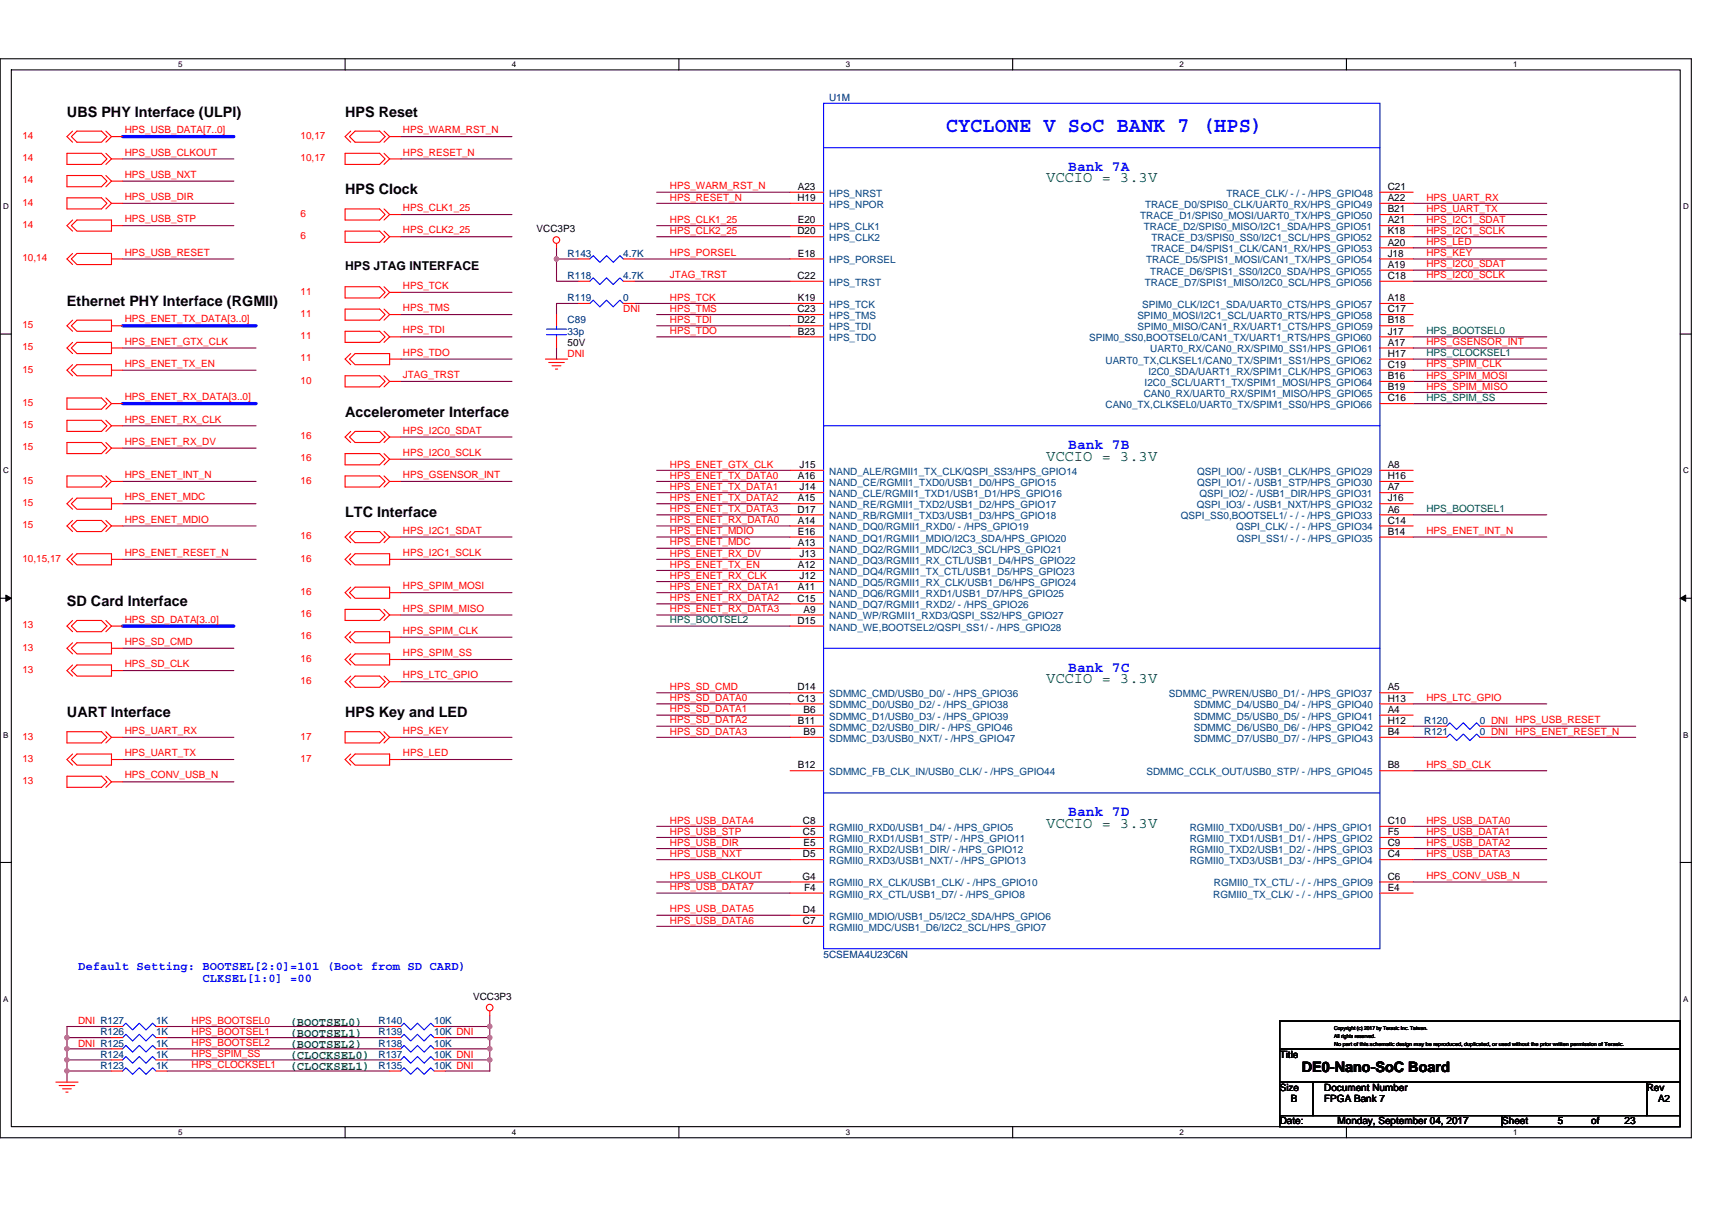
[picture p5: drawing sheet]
<svg xmlns="http://www.w3.org/2000/svg" width="297mm" height="210mm" viewBox="0 0 297 210" stroke-linecap="round" stroke-linejoin="round" font-family="sans-serif">
<defs><g id="words">
<text font-size="3.7" fill="#00f" x="164.1" y="22.9">CYCLONE V SoC BANK 7 (HPS)</text>
<g font-size="2.7" fill="#008000">
<text x="181.5" y="31.7">VCCIO = 3.3V</text>
<text x="181.5" y="79.9">VCCIO = 3.3V</text>
<text x="181.5" y="118.5">VCCIO = 3.3V</text>
<text x="181.5" y="143.6">VCCIO = 3.3V</text>
</g>
<g font-size="2.5">
<text x="11.6" y="20.2">UBS PHY Interface (ULPI)</text>
<text x="59.9" y="20.2">HPS Reset</text>
<text x="59.9" y="33.7">HPS Clock</text>
<text x="11.6" y="53">Ethernet PHY Interface (RGMII)</text>
<text x="59.9" y="72.3">Accelerometer Interface</text>
<text x="59.9" y="89.7">LTC Interface</text>
<text x="11.6" y="105.2">SD Card Interface</text>
<text x="11.6" y="124.5">UART Interface</text>
<text x="59.9" y="124.5">HPS Key and LED</text>
<text x="225.9" y="186.1">DE0-Nano-SoC Board</text>
</g>
<g font-size="2.5" fill="#00f">
<text x="185.4" y="29.7">Bank 7A</text>
<text x="185.4" y="77.9">Bank 7B</text>
<text x="185.4" y="116.5">Bank 7C</text>
<text x="185.4" y="141.6">Bank 7D</text>
</g>
<text font-size="2.1" x="59.9" y="46.9">HPS JTAG INTERFACE</text>
<g font-size="2.1" fill="#00f">
<text x="13.5" y="168.3">Default Setting: BOOTSEL[2:0]=101 (Boot from SD CARD)</text>
<text x="35.1" y="170.5">CLKSEL[1:0] =00</text>
</g>
<g font-size="2.1" fill="#008000">
<text x="50.2" y="179.9">(BOOTSEL1)</text>
<text x="50.2" y="178">(BOOTSEL0)</text>
<text x="50.2" y="183.8">(CLOCKSEL0)</text>
<text x="50.2" y="181.8">(BOOTSEL2)</text>
<text x="50.2" y="185.7">(CLOCKSEL1)</text>
</g>
<g font-size="1.7" fill="#000080">
<text x="143.8" y="17.5">U1M</text>
<text x="98.5" y="44.6">R143</text>
<text x="108.1" y="44.6">4.7K</text>
<text x="98.5" y="48.4">R118</text>
<text x="98.5" y="52.3">R119</text>
<text x="108.1" y="48.4">4.7K</text>
<text x="108.1" y="52.3">0</text>
<text x="98.5" y="56.1">C89</text>
<text x="98.5" y="58.1">33p</text>
<text x="247.1" y="125.6">R120</text>
<text x="256.8" y="125.6">0 DNI</text>
<text x="247.1" y="127.6">R121</text>
<text x="256.8" y="127.6">0 DNI</text>
<text x="142.9" y="166.2">5CSEMA4U23C6N</text>
<text x="17.4" y="179.7">R126</text>
<text x="27.1" y="177.8">1K</text>
<text x="27.1" y="179.7">1K</text>
<text x="65.7" y="177.8">R140</text>
<text x="65.7" y="179.7">R139</text>
<text x="75.3" y="177.8">10K</text>
<text x="75.3" y="179.7">10K DNI</text>
<text x="17.4" y="183.6">R124</text>
<text x="17.4" y="185.5">R123</text>
<text x="27.1" y="181.6">1K</text>
<text x="27.1" y="183.6">1K</text>
<text x="27.1" y="185.5">1K</text>
<text x="65.7" y="185.5">R135</text>
<text x="65.7" y="181.6">R138</text>
<text x="65.7" y="183.6">R137</text>
<text x="75.3" y="185.5">10K DNI</text>
<text x="75.3" y="181.6">10K</text>
<text x="75.3" y="183.6">10K DNI</text>
</g>
<g font-size="1.7" fill="#f00">
<text x="21.7" y="23.1">HPS_USB_DATA[7..0]</text>
<text x="69.9" y="23.1">HPS_WARM_RST_N</text>
<text x="3.9" y="24.1">14</text>
<text x="3.9" y="28">14</text>
<text x="21.7" y="27">HPS_USB_CLKOUT</text>
<text x="52.2" y="24.1">10,17</text>
<text x="52.2" y="28">10,17</text>
<text x="69.9" y="27">HPS_RESET_N</text>
<text x="3.9" y="35.7">14</text>
<text x="3.9" y="31.8">14</text>
<text x="21.7" y="34.7">HPS_USB_DIR</text>
<text x="21.7" y="30.9">HPS_USB_NXT</text>
<text x="116.2" y="34.8">HPS_RESET_N</text>
<text x="116.2" y="32.9">HPS_WARM_RST_N</text>
<text x="247.5" y="34.8">HPS_UART_RX</text>
<text x="3.9" y="39.5">14</text>
<text x="21.7" y="38.6">HPS_USB_STP</text>
<text x="52.2" y="37.6">6</text>
<text x="52.2" y="41.5">6</text>
<text x="69.9" y="36.6">HPS_CLK1_25</text>
<text x="69.9" y="40.5">HPS_CLK2_25</text>
<text x="116.2" y="40.6">HPS_CLK2_25</text>
<text x="116.2" y="38.7">HPS_CLK1_25</text>
<text x="247.5" y="36.7">HPS_UART_TX</text>
<text x="247.5" y="38.7">HPS_I2C1_SDAT</text>
<text x="247.5" y="40.6">HPS_I2C1_SCLK</text>
<text x="3.9" y="45.3">10,14</text>
<text x="21.7" y="44.4">HPS_USB_RESET</text>
<text x="116.2" y="44.4">HPS_PORSEL</text>
<text x="247.5" y="46.4">HPS_I2C0_SDAT</text>
<text x="247.5" y="42.5">HPS_LED</text>
<text x="247.5" y="44.4">HPS_KEY</text>
<text x="52.2" y="51.1">11</text>
<text x="69.9" y="50.2">HPS_TCK</text>
<text x="116.2" y="52.2">HPS_TCK</text>
<text x="116.2" y="48.3">JTAG_TRST</text>
<text x="247.5" y="48.3">HPS_I2C0_SCLK</text>
<text x="3.9" y="56.9">15</text>
<text x="21.7" y="55.9">HPS_ENET_TX_DATA[3..0]</text>
<text x="21.7" y="59.8">HPS_ENET_GTX_CLK</text>
<text x="52.2" y="55">11</text>
<text x="52.2" y="58.8">11</text>
<text x="69.9" y="54">HPS_TMS</text>
<text x="69.9" y="57.9">HPS_TDI</text>
<text x="108.1" y="54.2">DNI</text>
<text x="116.2" y="54.1">HPS_TMS</text>
<text x="116.2" y="56">HPS_TDI</text>
<text x="116.2" y="58">HPS_TDO</text>
<text x="247.5" y="59.9">HPS_GSENSOR_INT</text>
<text x="3.9" y="60.8">15</text>
<text x="3.9" y="64.6">15</text>
<text x="21.7" y="63.7">HPS_ENET_TX_EN</text>
<text x="52.2" y="62.7">11</text>
<text x="69.9" y="61.7">HPS_TDO</text>
<text x="69.9" y="65.6">JTAG_TRST</text>
<text x="98.5" y="61.9">DNI</text>
<text x="247.5" y="63.8">HPS_SPIM_CLK</text>
<text x="247.5" y="65.7">HPS_SPIM_MOSI</text>
<text x="3.9" y="70.4">15</text>
<text x="21.7" y="69.5">HPS_ENET_RX_DATA[3..0]</text>
<text x="52.2" y="66.6">10</text>
<text x="247.5" y="67.6">HPS_SPIM_MISO</text>
<text x="3.9" y="74.3">15</text>
<text x="21.7" y="73.3">HPS_ENET_RX_CLK</text>
<text x="21.7" y="77.2">HPS_ENET_RX_DV</text>
<text x="52.2" y="76.2">16</text>
<text x="69.9" y="75.2">HPS_I2C0_SDAT</text>
<text x="3.9" y="83.9">15</text>
<text x="3.9" y="78.1">15</text>
<text x="21.7" y="83">HPS_ENET_INT_N</text>
<text x="52.2" y="80.1">16</text>
<text x="52.2" y="83.9">16</text>
<text x="69.9" y="79.1">HPS_I2C0_SCLK</text>
<text x="69.9" y="83">HPS_GSENSOR_INT</text>
<text x="116.2" y="81.1">HPS_ENET_GTX_CLK</text>
<text x="116.2" y="83.1">HPS_ENET_TX_DATA0</text>
<text x="3.9" y="87.8">15</text>
<text x="21.7" y="86.8">HPS_ENET_MDC</text>
<text x="116.2" y="88.9">HPS_ENET_TX_DATA3</text>
<text x="116.2" y="86.9">HPS_ENET_TX_DATA2</text>
<text x="116.2" y="85">HPS_ENET_TX_DATA1</text>
<text x="3.9" y="91.7">15</text>
<text x="21.7" y="90.7">HPS_ENET_MDIO</text>
<text x="52.2" y="93.6">16</text>
<text x="69.9" y="92.6">HPS_I2C1_SDAT</text>
<text x="116.2" y="90.8">HPS_ENET_RX_DATA0</text>
<text x="116.2" y="94.7">HPS_ENET_MDC</text>
<text x="116.2" y="92.7">HPS_ENET_MDIO</text>
<text x="247.5" y="92.7">HPS_ENET_INT_N</text>
<text x="3.9" y="97.5">10,15,17</text>
<text x="21.7" y="96.5">HPS_ENET_RESET_N</text>
<text x="52.2" y="97.5">16</text>
<text x="69.9" y="96.5">HPS_I2C1_SCLK</text>
<text x="116.2" y="96.6">HPS_ENET_RX_DV</text>
<text x="116.2" y="98.5">HPS_ENET_TX_EN</text>
<text x="116.2" y="100.4">HPS_ENET_RX_CLK</text>
<text x="52.2" y="103.3">16</text>
<text x="52.2" y="107.1">16</text>
<text x="69.9" y="102.3">HPS_SPIM_MOSI</text>
<text x="69.9" y="106.1">HPS_SPIM_MISO</text>
<text x="116.2" y="104.3">HPS_ENET_RX_DATA2</text>
<text x="116.2" y="102.4">HPS_ENET_RX_DATA1</text>
<text x="116.2" y="106.2">HPS_ENET_RX_DATA3</text>
<text x="3.9" y="109">13</text>
<text x="3.9" y="112.9">13</text>
<text x="21.7" y="108.1">HPS_SD_DATA[3..0]</text>
<text x="21.7" y="111.9">HPS_SD_CMD</text>
<text x="52.2" y="111">16</text>
<text x="69.9" y="113.9">HPS_SPIM_SS</text>
<text x="69.9" y="110">HPS_SPIM_CLK</text>
<text x="3.9" y="116.8">13</text>
<text x="21.7" y="115.8">HPS_SD_CLK</text>
<text x="52.2" y="114.8">16</text>
<text x="52.2" y="118.7">16</text>
<text x="69.9" y="117.7">HPS_LTC_GPIO</text>
<text x="116.2" y="119.7">HPS_SD_CMD</text>
<text x="116.2" y="121.7">HPS_SD_DATA0</text>
<text x="116.2" y="125.5">HPS_SD_DATA2</text>
<text x="116.2" y="123.6">HPS_SD_DATA1</text>
<text x="247.5" y="121.7">HPS_LTC_GPIO</text>
<text x="263" y="125.5">HPS_USB_RESET</text>
<text x="3.9" y="128.3">13</text>
<text x="21.7" y="131.2">HPS_UART_TX</text>
<text x="21.7" y="127.4">HPS_UART_RX</text>
<text x="52.2" y="128.3">17</text>
<text x="69.9" y="131.2">HPS_LED</text>
<text x="69.9" y="127.4">HPS_KEY</text>
<text x="116.2" y="127.5">HPS_SD_DATA3</text>
<text x="263" y="127.5">HPS_ENET_RESET_N</text>
<text x="3.9" y="136.1">13</text>
<text x="3.9" y="132.2">13</text>
<text x="21.7" y="135.1">HPS_CONV_USB_N</text>
<text x="52.2" y="132.2">17</text>
<text x="247.5" y="133.3">HPS_SD_CLK</text>
<text x="116.2" y="142.9">HPS_USB_DATA4</text>
<text x="247.5" y="142.9">HPS_USB_DATA0</text>
<text x="116.2" y="146.8">HPS_USB_DIR</text>
<text x="116.2" y="144.8">HPS_USB_STP</text>
<text x="116.2" y="148.7">HPS_USB_NXT</text>
<text x="247.5" y="148.7">HPS_USB_DATA3</text>
<text x="247.5" y="146.8">HPS_USB_DATA2</text>
<text x="247.5" y="144.8">HPS_USB_DATA1</text>
<text x="116.2" y="152.6">HPS_USB_CLKOUT</text>
<text x="116.2" y="154.5">HPS_USB_DATA7</text>
<text x="247.5" y="152.6">HPS_CONV_USB_N</text>
<text x="116.2" y="158.3">HPS_USB_DATA5</text>
<text x="116.2" y="160.3">HPS_USB_DATA6</text>
<text x="13.5" y="177.8">DNI R127</text>
<text x="33.2" y="177.7">HPS_BOOTSEL0</text>
<text x="33.2" y="179.6">HPS_BOOTSEL1</text>
<text x="13.5" y="181.6">DNI R125</text>
<text x="33.2" y="183.5">HPS_SPIM_SS</text>
<text x="33.2" y="185.4">HPS_CLOCKSEL1</text>
<text x="33.2" y="181.5">HPS_BOOTSEL2</text>
</g>
<g font-size="1.7">
<text x="138.3" y="34.9">H19</text>
<text x="138.4" y="33">A23</text>
<text x="240.8" y="34.9">A22</text>
<text x="240.8" y="33">C21</text>
<text x="93.1" y="40.3">VCC3P3</text>
<text x="138.3" y="40.7">D20</text>
<text x="138.4" y="38.8">E20</text>
<text x="240.8" y="40.7">K18</text>
<text x="240.8" y="36.8">B21</text>
<text x="240.8" y="38.8">A21</text>
<text x="138.4" y="44.5">E18</text>
<text x="240.8" y="44.5">J18</text>
<text x="240.8" y="46.5">A19</text>
<text x="240.8" y="42.6">A20</text>
<text x="138.3" y="48.4">C22</text>
<text x="138.4" y="52.3">K19</text>
<text x="240.8" y="48.4">C18</text>
<text x="240.8" y="52.3">A18</text>
<text x="138.3" y="54.2">C23</text>
<text x="138.3" y="56.1">D22</text>
<text x="138.4" y="58.1">B23</text>
<text x="240.8" y="54.2">C17</text>
<text x="240.8" y="58.1">J17</text>
<text x="240.8" y="56.1">B18</text>
<text x="240.8" y="60">A17</text>
<text x="98.5" y="60">50V</text>
<text x="240.8" y="61.9">H17</text>
<text x="240.8" y="65.8">B16</text>
<text x="240.8" y="63.8">C19</text>
<text x="240.8" y="69.6">C16</text>
<text x="240.8" y="67.7">B19</text>
<text x="138.4" y="83.1">A16</text>
<text x="138.7" y="81.2">J15</text>
<text x="240.8" y="81.2">A8</text>
<text x="240.8" y="83.1">H16</text>
<text x="138.3" y="88.9">D17</text>
<text x="138.4" y="87">A15</text>
<text x="138.7" y="85.1">J14</text>
<text x="240.8" y="85.1">A7</text>
<text x="240.8" y="88.9">A6</text>
<text x="240.8" y="87">J16</text>
<text x="138.4" y="90.9">A14</text>
<text x="138.4" y="92.8">E16</text>
<text x="138.4" y="94.7">A13</text>
<text x="240.8" y="90.9">C14</text>
<text x="240.8" y="92.8">B14</text>
<text x="138.4" y="98.6">A12</text>
<text x="138.7" y="96.7">J13</text>
<text x="138.7" y="100.5">J12</text>
<text x="138.3" y="104.4">C15</text>
<text x="138.4" y="102.4">A11</text>
<text x="139.4" y="106.3">A9</text>
<text x="138.3" y="108.2">D15</text>
<text x="138.3" y="119.8">D14</text>
<text x="240.8" y="119.8">A5</text>
<text x="138.3" y="121.8">C13</text>
<text x="138.4" y="125.6">B11</text>
<text x="139.4" y="123.7">B6</text>
<text x="240.8" y="121.8">H13</text>
<text x="240.8" y="123.7">A4</text>
<text x="240.8" y="125.6">H12</text>
<text x="139.4" y="127.6">B9</text>
<text x="240.8" y="127.6">B4</text>
<text x="138.4" y="133.4">B12</text>
<text x="240.8" y="133.4">B8</text>
<text x="139.3" y="143">C8</text>
<text x="240.8" y="143">C10</text>
<text x="139.3" y="144.9">C5</text>
<text x="139.3" y="148.8">D5</text>
<text x="139.4" y="146.9">E5</text>
<text x="240.8" y="144.9">F5</text>
<text x="240.8" y="146.9">C9</text>
<text x="240.8" y="148.8">C4</text>
<text x="139.2" y="152.7">G4</text>
<text x="139.5" y="154.6">F4</text>
<text x="240.8" y="154.6">E4</text>
<text x="240.8" y="152.7">C6</text>
<text x="139.3" y="158.4">D4</text>
<text x="139.3" y="160.4">C7</text>
<text x="82.1" y="173.5">VCC3P3</text>
<text x="222" y="183.6">Title</text>
<text x="222" y="189.3">Size</text>
<text x="224" y="191.3">B</text>
<text x="229.8" y="189.3">Document Number</text>
<text x="229.8" y="191.3">FPGA Bank 7</text>
<text x="285.7" y="189.3">Rev</text>
<text x="287.7" y="191.3">A2</text>
<text x="222" y="195.1">Date:</text>
<text x="232.1" y="195.1">Monday, September 04, 2017</text>
<text x="260.6" y="195.1">Sheet</text>
<text x="270.3" y="195.1">5</text>
<text x="276.1" y="195.1">of</text>
<text x="281.9" y="195.1">23</text>
</g>
<g font-size="1.7" fill="#004080">
<text x="143.9" y="34.1">HPS_NRST</text>
<text x="212.8" y="34.1">TRACE_CLK/ - / - /HPS_GPIO48</text>
<text x="143.9" y="36.1">HPS_NPOR</text>
<text x="143.9" y="39.9">HPS_CLK1</text>
<text x="143.9" y="41.9">HPS_CLK2</text>
<text x="197.8" y="38">TRACE_D1/SPIS0_MOSI/UART0_TX/HPS_GPIO50</text>
<text x="198.5" y="39.9">TRACE_D2/SPIS0_MISO/I2C1_SDA/HPS_GPIO51</text>
<text x="198.7" y="36.1">TRACE_D0/SPIS0_CLK/UART0_RX/HPS_GPIO49</text>
<text x="199.8" y="41.9">TRACE_D3/SPIS0_SS0/I2C1_SCL/HPS_GPIO52</text>
<text x="143.9" y="45.7">HPS_PORSEL</text>
<text x="198.9" y="45.7">TRACE_D5/SPIS1_MOSI/CAN1_TX/HPS_GPIO54</text>
<text x="199.6" y="47.7">TRACE_D6/SPIS1_SS0/I2C0_SDA/HPS_GPIO55</text>
<text x="199.7" y="43.8">TRACE_D4/SPIS1_CLK/CAN1_RX/HPS_GPIO53</text>
<text x="143.9" y="53.4">HPS_TCK</text>
<text x="143.9" y="49.6">HPS_TRST</text>
<text x="198.2" y="53.4">SPIM0_CLK/I2C1_SDA/UART0_CTS/HPS_GPIO57</text>
<text x="198.6" y="49.6">TRACE_D7/SPIS1_MISO/I2C0_SCL/HPS_GPIO56</text>
<text x="143.9" y="59.2">HPS_TDO</text>
<text x="143.9" y="55.4">HPS_TMS</text>
<text x="143.9" y="57.3">HPS_TDI</text>
<text x="189" y="59.2">SPIM0_SS0,BOOTSEL0/CAN1_TX/UART1_RTS/HPS_GPIO60</text>
<text x="197.3" y="55.4">SPIM0_MOSI/I2C1_SCL/UART0_RTS/HPS_GPIO58</text>
<text x="197.4" y="57.3">SPIM0_MISO/CAN1_RX/UART1_CTS/HPS_GPIO59</text>
<text x="191.8" y="63.1">UART0_TX,CLKSEL1/CAN0_TX/SPIM1_SS1/HPS_GPIO62</text>
<text x="199.3" y="65">I2C0_SDA/UART1_RX/SPIM1_CLK/HPS_GPIO63</text>
<text x="199.6" y="61.2">UART0_RX/CAN0_RX/SPIM0_SS1/HPS_GPIO61</text>
<text x="191.8" y="70.8">CAN0_TX,CLKSEL0/UART0_TX/SPIM1_SS0/HPS_GPIO66</text>
<text x="198.5" y="68.9">CAN0_RX/UART0_RX/SPIM1_MISO/HPS_GPIO65</text>
<text x="198.6" y="67">I2C0_SCL/UART1_TX/SPIM1_MOSI/HPS_GPIO64</text>
<text x="143.9" y="82.4">NAND_ALE/RGMII1_TX_CLK/QSPI_SS3/HPS_GPIO14</text>
<text x="207.7" y="82.4">QSPI_IO0/ - /USB1_CLK/HPS_GPIO29</text>
<text x="143.9" y="84.3">NAND_CE/RGMII1_TXD0/USB1_D0/HPS_GPIO15</text>
<text x="143.9" y="86.3">NAND_CLE/RGMII1_TXD1/USB1_D1/HPS_GPIO16</text>
<text x="143.9" y="88.2">NAND_RE/RGMII1_TXD2/USB1_D2/HPS_GPIO17</text>
<text x="207.6" y="88.2">QSPI_IO3/ - /USB1_NXT/HPS_GPIO32</text>
<text x="207.7" y="84.3">QSPI_IO1/ - /USB1_STP/HPS_GPIO30</text>
<text x="208.1" y="86.3">QSPI_IO2/ - /USB1_DIR/HPS_GPIO31</text>
<text x="143.9" y="90.1">NAND_RB/RGMII1_TXD3/USB1_D3/HPS_GPIO18</text>
<text x="143.9" y="92.1">NAND_DQ0/RGMII1_RXD0/ - /HPS_GPIO19</text>
<text x="143.9" y="94">NAND_DQ1/RGMII1_MDIO/I2C3_SDA/HPS_GPIO20</text>
<text x="143.9" y="95.9">NAND_DQ2/RGMII1_MDC/I2C3_SCL/HPS_GPIO21</text>
<text x="204.9" y="90.1">QSPI_SS0,BOOTSEL1/ - / - /HPS_GPIO33</text>
<text x="214.5" y="92.1">QSPI_CLK/ - / - /HPS_GPIO34</text>
<text x="214.6" y="94">QSPI_SS1/ - / - /HPS_GPIO35</text>
<text x="143.9" y="97.9">NAND_DQ3/RGMII1_RX_CTL/USB1_D4/HPS_GPIO22</text>
<text x="143.9" y="99.8">NAND_DQ4/RGMII1_TX_CTL/USB1_D5/HPS_GPIO23</text>
<text x="143.9" y="101.7">NAND_DQ5/RGMII1_RX_CLK/USB1_D6/HPS_GPIO24</text>
<text x="143.9" y="103.6">NAND_DQ6/RGMII1_RXD1/USB1_D7/HPS_GPIO25</text>
<text x="143.9" y="105.6">NAND_DQ7/RGMII1_RXD2/ - /HPS_GPIO26</text>
<text x="143.9" y="107.5">NAND_WP/RGMII1_RXD3/QSPI_SS2/HPS_GPIO27</text>
<text x="143.9" y="109.4">NAND_WE,BOOTSEL2/QSPI_SS1/ - /HPS_GPIO28</text>
<text x="143.9" y="121">SDMMC_CMD/USB0_D0/ - /HPS_GPIO36</text>
<text x="143.9" y="122.9">SDMMC_D0/USB0_D2/ - /HPS_GPIO38</text>
<text x="143.9" y="124.9">SDMMC_D1/USB0_D3/ - /HPS_GPIO39</text>
<text x="202.8" y="121">SDMMC_PWREN/USB0_D1/ - /HPS_GPIO37</text>
<text x="207.1" y="122.9">SDMMC_D4/USB0_D4/ - /HPS_GPIO40</text>
<text x="207.1" y="124.9">SDMMC_D5/USB0_D5/ - /HPS_GPIO41</text>
<text x="143.9" y="126.8">SDMMC_D2/USB0_DIR/ - /HPS_GPIO46</text>
<text x="143.9" y="128.7">SDMMC_D3/USB0_NXT/ - /HPS_GPIO47</text>
<text x="207.1" y="126.8">SDMMC_D6/USB0_D6/ - /HPS_GPIO42</text>
<text x="207.1" y="128.7">SDMMC_D7/USB0_D7/ - /HPS_GPIO43</text>
<text x="143.9" y="134.5">SDMMC_FB_CLK_IN/USB0_CLK/ - /HPS_GPIO44</text>
<text x="198.9" y="134.5">SDMMC_CCLK_OUT/USB0_STP/ - /HPS_GPIO45</text>
<text x="143.9" y="144.2">RGMII0_RXD0/USB1_D4/ - /HPS_GPIO5</text>
<text x="143.9" y="146.1">RGMII0_RXD1/USB1_STP/ - /HPS_GPIO11</text>
<text x="143.9" y="148">RGMII0_RXD2/USB1_DIR/ - /HPS_GPIO12</text>
<text x="143.9" y="150">RGMII0_RXD3/USB1_NXT/ - /HPS_GPIO13</text>
<text x="206.4" y="144.2">RGMII0_TXD0/USB1_D0/ - /HPS_GPIO1</text>
<text x="206.4" y="146.1">RGMII0_TXD1/USB1_D1/ - /HPS_GPIO2</text>
<text x="206.4" y="148">RGMII0_TXD2/USB1_D2/ - /HPS_GPIO3</text>
<text x="206.4" y="150">RGMII0_TXD3/USB1_D3/ - /HPS_GPIO4</text>
<text x="143.9" y="155.8">RGMII0_RX_CTL/USB1_D7/ - /HPS_GPIO8</text>
<text x="143.9" y="153.8">RGMII0_RX_CLK/USB1_CLK/ - /HPS_GPIO10</text>
<text x="210.5" y="155.8">RGMII0_TX_CLK/ - / - /HPS_GPIO0</text>
<text x="210.6" y="153.8">RGMII0_TX_CTL/ - / - /HPS_GPIO9</text>
<text x="143.9" y="159.6">RGMII0_MDIO/USB1_D5/I2C2_SDA/HPS_GPIO6</text>
<text x="143.9" y="161.5">RGMII0_MDC/USB1_D6/I2C2_SCL/HPS_GPIO7</text>
</g>
<g font-size="1.7" fill="#008000">
<text x="247.5" y="58">HPS_BOOTSEL0</text>
<text x="247.5" y="61.8">HPS_CLOCKSEL1</text>
<text x="247.5" y="69.6">HPS_SPIM_SS</text>
<text x="247.5" y="88.9">HPS_BOOTSEL1</text>
<text x="116.2" y="108.2">HPS_BOOTSEL2</text>
</g>
<g font-size="1.4">
<text x="30.9" y="11.7">5</text>
<text x="88.8" y="11.7">4</text>
<text x="146.7" y="11.7">3</text>
<text x="204.7" y="11.7">2</text>
<text x="262.6" y="11.7">1</text>
<text x=".5" y="36.3">D</text>
<text x="292" y="36.3">D</text>
<text x=".5" y="82.1">C</text>
<text x="292" y="82.1">C</text>
<text x=".5" y="128">B</text>
<text x="292" y="128">B</text>
<text x=".5" y="173.8">A</text>
<text x="292" y="173.8">A</text>
<text x="30.9" y="197">5</text>
<text x="88.8" y="197">4</text>
<text x="146.7" y="197">3</text>
<text x="204.7" y="197">2</text>
<text x="262.6" y="197">1</text>
</g>
<g font-size="1">
<text x="231.5" y="178.8">Copyright (c) 2017 by Terasic Inc. Taiwan.</text>
<text x="231.5" y="181.5">No part of this schematic design may be reproduced, duplicated, or used without the prior written permission of Terasic.</text>
<text x="231.5" y="180.1">All rights reserved.</text>
</g>
</g></defs>
<path d="M0 10.2h293.5v187.2h-293.5zM2 12.1h289.5v183.4h-289.5z" fill="none" stroke="#000" stroke-width=".19"/>
<g fill="#fff">
<path d="M30.9 10.4h.8v1.6h-.8z"/>
<path d="M30.9 195.7h.8v1.6h-.8z"/>
</g>
<path d="M59.9 10.2v1.9M59.9 195.5v1.9" fill="none" stroke="#000" stroke-width=".19"/>
<g fill="#fff">
<path d="M88.8 10.4h.8v1.6h-.8z"/>
<path d="M88.8 195.7h.8v1.6h-.8z"/>
</g>
<path d="M117.8 10.2v1.9M117.8 195.5v1.9" fill="none" stroke="#000" stroke-width=".19"/>
<g fill="#fff">
<path d="M146.7 10.4h.8v1.6h-.8z"/>
<path d="M146.7 195.7h.8v1.6h-.8z"/>
</g>
<path d="M175.7 10.2v1.9M175.7 195.5v1.9" fill="none" stroke="#000" stroke-width=".19"/>
<g fill="#fff">
<path d="M204.7 10.4h.7v1.6h-.7z"/>
<path d="M204.7 195.7h.7v1.6h-.7z"/>
</g>
<path d="M233.6 10.2v1.9M233.6 195.5v1.9" fill="none" stroke="#000" stroke-width=".19"/>
<g fill="#fff">
<path d="M262.6 10.4h.7v1.6h-.7z"/>
<path d="M262.6 195.7h.7v1.6h-.7z"/>
<path d="M.5 35.1h1v1.5h-1z"/>
<path d="M292 35.1h1v1.5h-1z"/>
<path d="M.5 80.9h1v1.5h-1z"/>
<path d="M292 80.9h1v1.5h-1z"/>
</g>
<path d="M0 58h2M291.5 58h2" fill="none" stroke="#000" stroke-width=".19"/>
<g fill="#fff">
<path d="M.5 126.7h.9v1.6h-.9z"/>
<path d="M292 126.7h.9v1.6h-.9z"/>
</g>
<path d="M0 103.8h2M291.5 103.8h2" fill="none" stroke="#000" stroke-width=".19"/>
<path d="M1 103.3l1 .5-1 .6zM291.5 103.8l1-.5v1.1z" fill="#000" stroke="#000" stroke-width=".17"/>
<g fill="#fff">
<path d="M.5 172.6h.9v1.5h-.9z"/>
<path d="M292 172.6h.9v1.5h-.9z"/>
</g>
<path d="M0 149.7h2M291.5 149.7h2M222 177.2h69.5v4.8h-69.5zM222 182h69.5v5.8h-69.5zM222 187.8h5.8v5.8h-5.8zM222 193.6h38.6v1.9h-38.6zM227.8 187.8h57.9v5.8h-57.9zM260.6 193.6h30.9v1.9h-30.9zM285.7 187.8h5.8v5.8h-5.8z" fill="none" stroke="#000" stroke-width=".19"/>
<g fill="none" stroke="#800040" stroke-width=".19">
<path d="M21.3 27.6h19.3M21.3 35.3h19.3M21.3 31.4h19.3M21.3 39.2h19.3M69.5 23.7h19.3M69.5 27.6h19.3M69.5 37.2h19.3M113.9 39.2h23.2M113.9 35.3h23.2M113.9 33.4h23.2M245.2 35.3h23.2M245.2 37.2h23.2"/>
<path d="M245.2 39.2h23.2M21.3 44.9h19.3M69.5 50.7h19.3M69.5 54.6h19.3M69.5 58.5h19.3M69.5 41.1h19.3M96.6 43v1.9M96.6 44.9v3.9h3.8M96.6 44.9h3.8M100.4 52.7h-3.8v1.9M110.1 52.7h27M110.1 48.8h27"/>
<path d="M110.1 44.9h27M113.9 54.6h23.2M113.9 56.5h23.2M113.9 58.5h23.2M113.9 41.1h23.2M245.2 46.9h23.2M245.2 48.8h23.2M245.2 41.1h23.2M245.2 44.9h23.2M245.2 58.5h23.2M245.2 43h23.2M21.3 60.4h23.1"/>
<path d="M21.3 64.2h23.1M21.3 73.9h23.1M21.3 77.8h23.1M69.5 62.3h19.3M69.5 66.2h19.3M69.5 79.7h19.3M69.5 75.8h19.3M96.6 60.4v1.9M245.2 70h23.2M245.2 62.3h23.2M245.2 66.2h23.2M245.2 68.1h23.2"/>
<path d="M245.2 60.4h23.2M245.2 64.2h23.2M21.3 87.4h23.1M21.3 97.1h23.1M21.3 83.5h23.1M21.3 91.3h23.1M69.5 83.5h19.3M69.5 97.1h19.3M69.5 93.2h19.3M113.9 81.6h23.2M113.9 83.5h23.2M113.9 89.3h23.2"/>
<path d="M113.9 87.4h23.2M113.9 85.5h23.2M113.9 91.3h23.2M113.9 95.1h23.2M113.9 93.2h23.2M113.9 97.1h23.2M113.9 99h23.2M245.2 89.3h23.2M245.2 93.2h23.2M21.3 116.4h19.3M21.3 112.5h19.3M69.5 118.3h19.3"/>
<path d="M69.5 102.8h19.3M69.5 114.4h19.3M69.5 110.6h19.3M69.5 106.7h19.3M113.9 100.9h23.2M113.9 104.8h23.2M113.9 102.8h23.2M113.9 106.7h23.2M113.9 108.6h23.2M21.3 135.7h19.3M21.3 128h19.3M21.3 131.8h19.3"/>
<path d="M69.5 128h19.3M69.5 131.8h19.3M113.9 128h23.2M113.9 126h23.2M113.9 124.1h23.2M113.9 120.2h23.2M113.9 122.2h23.2M245.2 122.2h23.2M245.2 133.8h23.2M245.2 128h3.9M245.2 126h3.9M258.7 128h25.1"/>
<path d="M258.7 126h25.1M113.9 153.1h23.2M113.9 158.8h23.2M113.9 155h23.2M113.9 143.4h23.2M113.9 147.3h23.2M113.9 145.3h23.2M113.9 149.2h23.2M245.2 149.2h23.2M245.2 147.3h23.2M245.2 145.3h23.2M245.2 143.4h23.2"/>
<path d="M245.2 153.1h23.2M19.3 178.1h-7.7v2M29 178.1h38.6M77.3 178.1h7.7M85 178.1v2M85 176.2v1.9M113.9 160.8h23.2M11.6 183.9v2M11.6 180.1v1.9M11.6 185.9v1.9M11.6 182v1.9M11.6 182h7.7"/>
<path d="M11.6 180.1h7.7M11.6 185.9h7.7M11.6 183.9h7.7M29 183.9h38.6M29 185.9h38.6M29 180.1h38.6M29 182h38.6M77.3 183.9h7.7M77.3 182h7.7M77.3 180.1h7.7M85 183.9v2h-7.7M85 180.1v1.9"/>
<path d="M85 182v1.9"/>
</g>
<path d="M21.3 23.7h19.3M21.3 56.5h23.1M21.3 70h23.1M21.3 108.6h19.3" fill="none" stroke="#00f" stroke-width=".57"/>
<g fill="#f0f" stroke="#f0f" stroke-width=".19">
<circle cx="85" cy="178.1" r=".38"/>
<circle cx="85" cy="180.1" r=".38"/>
<circle cx="85" cy="183.9" r=".38"/>
<circle cx="85" cy="182" r=".38"/>
<circle cx="11.6" cy="180.1" r=".38"/>
<circle cx="11.6" cy="182" r=".38"/>
<circle cx="11.6" cy="183.9" r=".38"/>
<circle cx="11.6" cy="185.9" r=".38"/>
<circle cx="96.5" cy="44.9" r=".38"/>
</g>
<g fill="none" stroke="#f00" stroke-width=".19">
<path d="M11.6 26.6h6l1 1-1 .9h-6zM11.6 34.3h6l1 1-1 1h-6zM11.6 30.5h6l1 .9-1 1h-6zM12.4 23.7l1-.9h4.2l1 .9-1 1h-4.2zM12.6 22.8l-1 .9 1 1M12.6 38.2l-1 1 1 .9M13.4 38.2h5.9v1.9h-5.9l-1-.9zM18.4 22.8l.9 .9M18.4 26.6l.9 1M18.4 34.3l.9 1M18.4 30.5l.9 .9M19.3 23.7l-.9 1"/>
<path d="M19.3 23.7h2M19.3 27.6h2M19.3 35.3h2M19.3 31.4h2M19.3 39.2h2M19.3 27.6l-.9 .9M19.3 35.3l-.9 1M19.3 31.4l-.9 1M59.9 26.6h6l.9 1-.9 .9h-6zM59.9 36.3h6l.9 .9-.9 1h-6zM60.6 23.7l1-.9h4.3l.9 .9-.9 1h-4.3zM60.9 22.8l-1 .9 1 1"/>
<path d="M66.6 22.8l1 .9M66.6 26.6l1 1M66.6 36.3l1 .9M67.6 27.6h1.9M67.6 37.2h1.9M67.6 23.7l-1 1M67.6 27.6l-1 .9M67.6 37.2l-1 1M67.6 23.7h1.9M137.1 33.4h5.8M137.1 35.3h5.8M137.1 39.2h5.8"/>
<path d="M239.4 33.4h5.8M239.4 35.3h5.8M239.4 37.2h5.8M239.4 39.2h5.8M12.4 44.9l1-.9h5.9v1.9h-5.9zM12.6 44l-1 .9 1 1M12.6 55.6l-1 .9 1 1M12.6 59.4l-1 1 1 1M13.4 55.6h5.9v1.9h-5.9l-1-1zM13.4 59.4h5.9v2h-5.9l-1-1zM19.3 44.9h2M19.3 56.5h2"/>
<path d="M59.9 53.6h6l.9 1-.9 1h-6zM59.9 57.5h6l.9 1-.9 .9h-6zM59.9 49.8h6l.9 .9-.9 1h-6zM59.9 40.1h6l.9 1-.9 1h-6zM66.6 53.6l1 1M66.6 57.5l1 1M66.6 49.8l1 .9M66.6 40.1l1 1M67.6 54.6h1.9M67.6 58.5h1.9M67.6 50.7h1.9M67.6 41.1h1.9"/>
<path d="M67.6 54.6l-1 1M67.6 58.5l-1 .9M67.6 50.7l-1 1M67.6 41.1l-1 1M96.6 42.2v.8M96.6 58.5v1.9M96.6 54.6v1.9M100.4 48.8h1.9M100.4 52.7h1.9M100.4 44.9h1.9M108.1 48.8h2M108.1 52.7h2"/>
<path d="M108.1 44.9h2M137.1 58.5h5.8M137.1 54.6h5.8M137.1 52.7h5.8M137.1 48.8h5.8M137.1 56.5h5.8M137.1 44.9h5.8M137.1 41.1h5.8M239.4 41.1h5.8M239.4 43h5.8M239.4 44.9h5.8M239.4 46.9h5.8"/>
<path d="M239.4 48.8h5.8M239.4 52.7h5.8M239.4 54.6h5.8M239.4 56.5h5.8M239.4 58.5h5.8M11.6 69.1h6l1 .9-1 1h-6zM11.6 72.9h6l1 1-1 1h-6zM11.6 76.8h6l1 1-1 .9h-6zM12.4 64.2l1-.9h5.9v1.9h-5.9zM12.6 63.3l-1 .9 1 1M18.4 69.1l.9 .9M18.4 72.9l.9 1"/>
<path d="M18.4 76.8l.9 1M19.3 60.4h2M19.3 64.2h2M19.3 70h2M19.3 73.9h2M19.3 77.8h2M19.3 70l-.9 1M19.3 73.9l-.9 1M19.3 77.8l-.9 .9M59.9 65.2h6l.9 1-.9 .9h-6zM59.9 78.7h6l.9 1-.9 1h-6zM60.6 62.3l1-.9h6v1.9h-6z"/>
<path d="M60.9 61.4l-1 .9 1 1M60.9 74.9l-1 .9 1 1M61.6 74.9h4.3l.9 .9-.9 1h-4.3l-1-1zM66.6 65.2l1 1M66.6 78.7l1 1M66.6 74.9l1 .9M67.6 62.3h1.9M67.6 66.2h1.9M67.6 79.7h1.9M67.6 66.2l-1 .9M67.6 79.7l-1 1M67.6 75.8l-1 1"/>
<path d="M67.6 75.8h1.9M94.6 62.3h3.9M95.2 62.9h2.7M95.8 63.5h1.5M96.4 64.1h.3M239.4 60.4h5.8M239.4 62.3h5.8M239.4 64.2h5.8M239.4 66.2h5.8M239.4 68.1h5.8M239.4 70h5.8M11.6 82.6h6l1 .9-1 1h-6z"/>
<path d="M12.4 97.1l1-1h5.9v1.9h-5.9zM12.4 91.3l1-1h4.2l1 1-1 .9h-4.2zM12.6 86.4l-1 1 1 1M12.6 96.1l-1 1 1 .9M12.6 90.3l-1 1 1 .9M13.4 86.4h5.9v2h-5.9l-1-1zM18.4 82.6l.9 .9M18.4 90.3l.9 1M19.3 87.4h2M19.3 97.1h2M19.3 83.5h2M19.3 83.5l-.9 1"/>
<path d="M19.3 91.3l-.9 .9M19.3 91.3h2M59.9 82.6h6l.9 .9-.9 1h-6zM60.6 97.1l1-1h6v1.9h-6zM60.6 93.2l1-1h4.3l.9 1-.9 1h-4.3zM60.9 96.1l-1 1 1 .9M60.9 92.2l-1 1 1 1M66.6 82.6l1 .9M66.6 92.2l1 1M67.6 83.5h1.9M67.6 97.1h1.9M67.6 83.5l-1 1"/>
<path d="M67.6 93.2l-1 1M67.6 93.2h1.9M137.1 81.6h5.8M137.1 83.5h5.8M137.1 85.5h5.8M137.1 87.4h5.8M137.1 89.3h5.8M137.1 91.3h5.8M137.1 93.2h5.8M137.1 95.1h5.8M137.1 97.1h5.8M137.1 99h5.8"/>
<path d="M239.4 81.6h5.8M239.4 83.5h5.8M239.4 85.5h5.8M239.4 87.4h5.8M239.4 89.3h5.8M239.4 91.3h5.8M239.4 93.2h5.8M12.4 112.5l1-1h5.9v2h-5.9zM12.4 116.4l1-1h5.9v1.9h-5.9zM12.4 108.6l1-.9h4.2l1 .9-1 1h-4.2zM12.6 111.5l-1 1 1 1M12.6 115.4l-1 1 1 .9"/>
<path d="M12.6 107.7l-1 .9 1 1M18.4 107.7l.9 .9M19.3 112.5h2M19.3 116.4h2M19.3 108.6l-.9 1M19.3 108.6h2M59.9 105.7h6l.9 1-.9 1h-6zM60.6 102.8l1-.9h6v1.9h-6zM60.6 114.4l1-.9h6v1.9h-6zM60.6 110.6l1-1h6v1.9h-6zM60.6 118.3l1-1h4.3l.9 1-.9 1h-4.3zM60.9 101.9l-1 .9 1 1"/>
<path d="M60.9 113.5l-1 .9 1 1M60.9 109.6l-1 1 1 .9M60.9 117.3l-1 1 1 1M66.6 117.3l1 1M66.6 105.7l1 1M67.6 102.8h1.9M67.6 114.4h1.9M67.6 110.6h1.9M67.6 106.7h1.9M67.6 118.3l-1 1M67.6 106.7l-1 1M67.6 118.3h1.9"/>
<path d="M137.1 100.9h5.8M137.1 102.8h5.8M137.1 104.8h5.8M137.1 106.7h5.8M137.1 108.6h5.8M11.6 134.7h6l1 1-1 .9h-6zM11.6 127h6l1 1-1 .9h-6zM12.4 131.8l1-.9h5.9v1.9h-5.9zM12.6 130.9l-1 .9 1 1M18.4 134.7l.9 1M18.4 127l.9 1M19.3 135.7h2"/>
<path d="M19.3 131.8h2M19.3 128h2M19.3 135.7l-.9 .9M19.3 128l-.9 .9M59.9 127h6l.9 1-.9 .9h-6zM60.6 131.8l1-.9h6v1.9h-6zM60.9 130.9l-1 .9 1 1M66.6 127l1 1M67.6 131.8h1.9M67.6 128h1.9M67.6 128l-1 .9M137.1 120.2h5.8"/>
<path d="M137.1 122.2h5.8M137.1 124.1h5.8M137.1 133.8h5.8M137.1 126h5.8M137.1 128h5.8M239.4 120.2h5.8M239.4 122.2h5.8M239.4 124.1h5.8M239.4 126h5.8M239.4 128h5.8M239.4 133.8h5.8M249.1 126h1.9"/>
<path d="M249.1 128h1.9M256.8 126h1.9M256.8 128h1.9M137.1 143.4h5.8M137.1 158.8h5.8M137.1 155h5.8M137.1 153.1h5.8M137.1 145.3h5.8M137.1 147.3h5.8M137.1 149.2h5.8M239.4 155h5.8M239.4 153.1h5.8"/>
<path d="M239.4 143.4h5.8M239.4 145.3h5.8M239.4 147.3h5.8M239.4 149.2h5.8M19.3 178.1h2M27.1 178.1h1.9M67.6 178.1h1.9M75.3 178.1h2M85 175.5v.7M137.1 160.8h5.8M9.7 187.8h3.8M10.3 188.4h2.7"/>
<path d="M10.9 189h1.5M11.4 189.5h.4M19.3 182h2M19.3 183.9h2M19.3 180.1h2M19.3 185.9h2M27.1 182h1.9M27.1 183.9h1.9M27.1 180.1h1.9M27.1 185.9h1.9M67.6 185.9h1.9M67.6 180.1h1.9"/>
<path d="M67.6 182h1.9M67.6 183.9h1.9M75.3 185.9h2M75.3 180.1h2M75.3 182h2M75.3 183.9h2"/>
<circle cx="96.5" cy="41.7" r=".57"/>
<circle cx="85" cy="174.9" r=".57"/>
</g>
<g fill="none" stroke="#00f" stroke-width=".19">
<path d="M142.9 17.9h96.5v146.7h-96.5zM142.9 25.6h96.5M94.8 57.1h3.5M94.8 58.1h3.5M96.6 58.1v.4M96.6 56.5v.6M102.3 48.8l.6-.6 1.2 1.2 1.1-1.2 1.2 1.2 1.2-1.2 .5 .6M102.3 52.7l.6-.6 1.2 1.2 1.1-1.2 1.2 1.2 1.2-1.2 .5 .6M102.3 44.9l.6-.5 1.2 1.1 1.1-1.1 1.2 1.1 1.2-1.1 .5 .5M142.9 73.9h96.5M142.9 112.5h96.5M142.9 137.6h96.5"/>
<path d="M251 126l.6-.6 1.1 1.2 1.2-1.2 1.1 1.2 1.2-1.2 .6 .6M251 128l.6-.6 1.1 1.1 1.2-1.1 1.1 1.1 1.2-1.1 .6 .6M21.3 178.1l.5-.5 1.2 1.1 1.2-1.1 1.1 1.1 1.2-1.1 .6 .5M69.5 178.1l.6-.5 1.2 1.1 1.1-1.1 1.2 1.1 1.1-1.1 .6 .5M21.3 182l.5-.6 1.2 1.2 1.2-1.2 1.1 1.2 1.2-1.2 .6 .6M21.3 183.9l.5-.6 1.2 1.2 1.2-1.2 1.1 1.2 1.2-1.2 .6 .6M21.3 180.1l.5-.6 1.2 1.2 1.2-1.2 1.1 1.2 1.2-1.2 .6 .6M21.3 185.9l.5-.6 1.2 1.1 1.2-1.1 1.1 1.1 1.2-1.1 .6 .6M69.5 185.9l.6-.6 1.2 1.1 1.1-1.1 1.2 1.1 1.1-1.1 .6 .6M69.5 180.1l.6-.6 1.2 1.2 1.1-1.2 1.2 1.2 1.1-1.2 .6 .6M69.5 182l.6-.6 1.2 1.2 1.1-1.2 1.2 1.2 1.1-1.2 .6 .6M69.5 183.9l.6-.6 1.2 1.2 1.1-1.2 1.2 1.2 1.1-1.2 .6 .6"/>
</g>
<use href="#words"/>
</svg>
